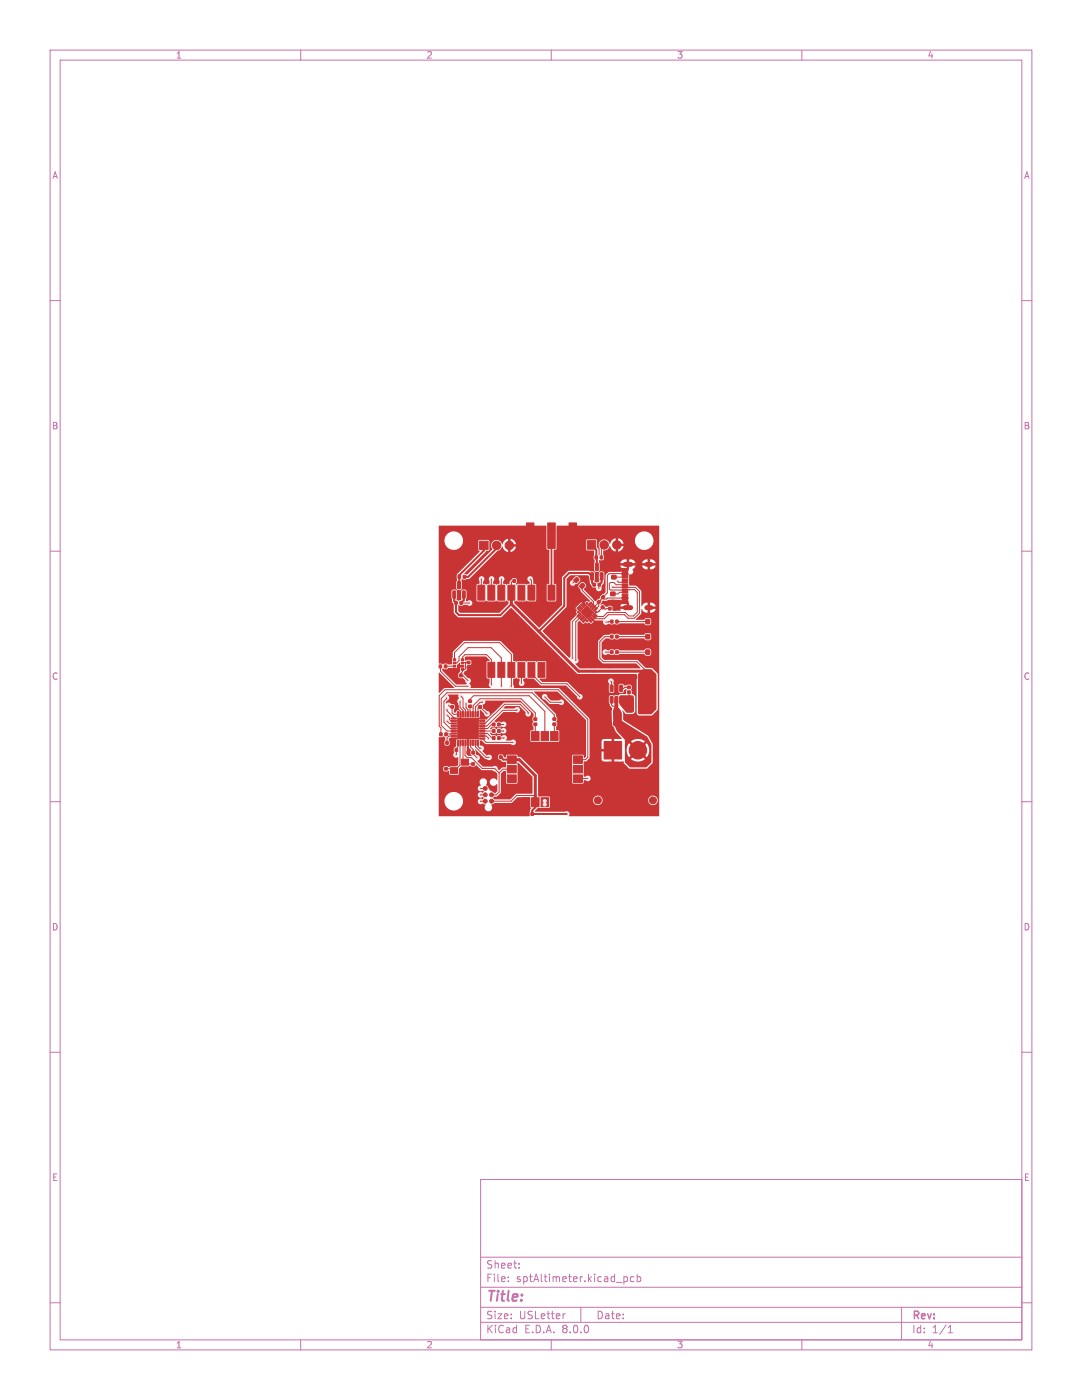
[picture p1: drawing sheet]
<svg xmlns="http://www.w3.org/2000/svg" width="216mm" height="279mm" viewBox="0 0 216 279" stroke-linecap="round" stroke-linejoin="round" font-family="sans-serif">
<defs><g id="words">
<text font-size="2.8" fill="#c872ab" x="96.9" y="260.3">Title:</text>
<g font-size="2.1" fill="#c872ab">
<text x="96.9" y="256.1">File:</text>
<text x="96.9" y="253.4">Sheet:</text>
<text x="103" y="256.1">sptAltimeter.kicad_pcb</text>
<text x="96.9" y="263.5">Size:</text>
<text x="103.5" y="263.5">USLetter</text>
<text x="118.9" y="263.5">Date:</text>
<text x="181.9" y="263.7">Rev:</text>
<text x="96.9" y="266.3">KiCad</text>
<text x="104.6" y="266.3">E.D.A.</text>
<text x="112.2" y="266.3">8.0.0</text>
<text x="181.9" y="266.3">Id:</text>
<text x="186" y="266.3">1/1</text>
</g>
<g font-size="1.8" fill="#c872ab">
<text x="35" y="11.9">1</text>
<text x="85" y="11.9">2</text>
<text x="135" y="11.9">3</text>
<text x="185" y="11.9">4</text>
<text x="10.3" y="35.9">A</text>
<text x="204.2" y="35.9">A</text>
<text x="10.3" y="85.9">B</text>
<text x="204.2" y="85.9">B</text>
<text x="10.3" y="135.9">C</text>
<text x="204.2" y="135.9">C</text>
<text x="10.3" y="185.9">D</text>
<text x="204.2" y="185.9">D</text>
<text x="10.3" y="235.9">E</text>
<text x="204.2" y="235.9">E</text>
<text x="35" y="269.3">1</text>
<text x="85" y="269.3">2</text>
<text x="135" y="269.3">3</text>
<text x="185" y="269.3">4</text>
</g>
</g></defs>
<g fill="none" stroke="#c872ab" stroke-width=".2">
<path d="M10 10h195.9v259.4h-195.9zM12 12h191.9v255.4h-191.9zM60 10v2M110 10v2M160 10v2M10 60h2M203.9 60h2M10 110h2M203.9 110h2M10 160h2M203.9 160h2M10 210h2"/>
<path d="M203.9 210h2M95.9 235.4h108v32h-108zM10 260h2M95.9 256.9h108M95.9 250.9h108M101.4 255.6v.2M101.4 254.9v.1M103.6 252.9v.2M103.6 252.2v.1M124.6 254.8h.3l.3 .3-.1 .5-.5 .2M126.5 254.9l-.4-.1-.3 .3 .1 .6h.6M127.1 254.9l.5-.1 .3 .3-.2 .6h-.6"/>
<path d="M127.1 254.3v1.5M203.9 260h2M60 267.4v2M95.9 263.9h108M95.9 260.9h108M110 267.4v2M112.8 262.2l-.3 .1M115.9 260.9v3M160 267.4v2M179.9 260.9v6.5M189.2 266h.9M189.2 264.9l.4-.4v1.5"/>
</g>
<g fill="#c83434" stroke="#c83434" stroke-width=".2">
<path d="M95.3 132.2h1.4v3h-1.4z"/>
<path d="M97.3 132.2h1.4v3h-1.4z"/>
<path d="M99.3 132.2h1.4v3h-1.4z"/>
<path d="M101.3 132.2h1.4v3h-1.4z"/>
<path d="M103.3 132.2h1.4v3h-1.4z"/>
<path d="M105.3 132.2h1.4v3h-1.4z"/>
<path d="M107.3 132.2h1.4v3h-1.4z"/>
<path d="M109.3 132.2h1.4v3h-1.4z"/>
<path d="M109.3 116.8h1.4v3h-1.4z"/>
<path d="M107.3 116.8h1.4v3h-1.4z"/>
<path d="M105.3 116.8h1.4v3h-1.4z"/>
<path d="M103.3 116.8h1.4v3h-1.4z"/>
<path d="M101.3 116.8h1.4v3h-1.4z"/>
<path d="M99.3 116.8h1.4v3h-1.4z"/>
<path d="M97.3 116.8h1.4v3h-1.4z"/>
<path d="M95.3 116.8h1.4v3h-1.4z"/>
<path d="M91.8 120h.4v.6h-.4z"/>
<path d="M90.8 120h.4v.6h-.4z"/>
<path d="M94.1 152.2h.6v.5h-.6z"/>
<path d="M94.1 153.2h.6v.5h-.6z"/>
<path d="M122.4 121.2h.5v.5h-.5z"/>
<path d="M121.5 121.2h.4v.5h-.4z"/>
<path d="M91.7 134.5h.5v.6h-.5z"/>
<path d="M90.8 134.5h.4v.6h-.4z"/>
<path d="M90.8 149.4h.5v.6h-.5z"/>
<path d="M89.9 149.4h.4v.6h-.4z"/>
<path d="M104.2 159.2h1.5v1.8h-1.5z"/>
<path d="M106.1 159.2h1.5v1.8h-1.5z"/>
<path d="M108 159.2h1.5v1.8h-1.5z"/>
<path d="M109.9 159.2h1.5v1.8h-1.5z"/>
<path d="M111.8 159.2h1.5v1.8h-1.5z"/>
<path d="M114.4 156.6h1.8v1.5h-1.8z"/>
<path d="M114.4 154.7h1.8v1.5h-1.8z"/>
<path d="M114.4 152.8h1.8v1.5h-1.8z"/>
<path d="M114.4 150.9h1.8v1.5h-1.8z"/>
<path d="M114.4 149h1.8v1.5h-1.8z"/>
<path d="M111.8 146h1.5v1.8h-1.5z"/>
<path d="M109.9 146h1.5v1.8h-1.5z"/>
<path d="M108 146h1.5v1.8h-1.5z"/>
<path d="M106.1 146h1.5v1.8h-1.5z"/>
<path d="M104.2 146h1.5v1.8h-1.5z"/>
<path d="M101.2 149h1.8v1.5h-1.8z"/>
<path d="M101.2 150.9h1.8v1.5h-1.8z"/>
<path d="M101.2 152.8h1.8v1.5h-1.8z"/>
<path d="M101.2 154.7h1.8v1.5h-1.8z"/>
<path d="M101.2 156.6h1.8v1.5h-1.8z"/>
<path d="M106 162.2h.4v.5h-.4z"/>
<path d="M105 162.2h.5v.5h-.5z"/>
<path d="M122.9 123.8h.4v.5h-.4z"/>
<path d="M121.9 123.8h.4v.5h-.4z"/>
<path d="M130.5 129.7h.7v.9h-.7z"/>
<path d="M128.9 129.7h.7v.9h-.7z"/>
<path d="M118.7 119.1h.2l.2 .3-.3 .4-.4-.3z"/>
<path d="M119.2 120.1l.3-.3 .3 .3-.4 .4-.2-.2z"/>
<path d="M89.9 153.2h1.4v1.2h-1.4z"/>
<path d="M92.1 153.2h1.4v1.2h-1.4z"/>
<path d="M92.1 151.5h1.4v1.2h-1.4z"/>
<path d="M89.9 151.5h1.4v1.2h-1.4z"/>
<path d="M93.2 132h.6v.5h-.6z"/>
<path d="M93.2 132.9h.6v.5h-.6z"/>
<path d="M90 140.8h.4v.5h-.4z"/>
<path d="M90.9 140.8h.5v.5h-.5z"/>
<path d="M125.2 137.9h.6v.5h-.6z"/>
<path d="M125.2 136.9h.6v.5h-.6z"/>
<path d="M117.9 114.3l.5 .1-.1 1.4-.4-.1z"/>
<path d="M119.8 114.3l.5 .1-.1 1.4-.4-.1z"/>
<path d="M118.8 112.5h.6l-.1 1.4-.5-.1z"/>
<path d="M120.5 148h3.5v3.5h-3.5z"/>
<path d="M90.4 118h.5l-.1 1.4-.4-.1z"/>
<path d="M92.3 118h.5l-.1 1.4-.4-.1z"/>
<path d="M91.3 116.1h.6l-.1 1.4-.5-.1z"/>
<path d="M125.2 139.4l1-.1 .2 .2v2.2l-.1 .3h-.9l-.2-.2z"/>
<path d="M128 139.4l1-.1 .2 .2v2.2l-.1 .3h-.9l-.2-.2z"/>
<path d="M102.4 115.7h.4v.5h-.4z"/>
<path d="M103.3 115.7h.5v.5h-.5z"/>
<path d="M122.9 129.9h.4v.5h-.4z"/>
<path d="M121.9 129.9h.4v.5h-.4z"/>
<path d="M121.9 118.2h.8v.7h-.8z"/>
<path d="M121.9 119.8h.8v.7h-.8z"/>
<path d="M91.4 114.8h.5v.6h-.5z"/>
<path d="M92.4 114.8h.5v.6h-.5z"/>
<path d="M98.3 147h.5v.6h-.5z"/>
<path d="M99.3 147h.5v.6h-.5z"/>
<path d="M87.7 132.7h.4v.6h-.4z"/>
<path d="M88.7 132.7h.4v.6h-.4z"/>
<path d="M120.6 120.4l.4-.2 .3 .4-.4 .3-.3-.4z"/>
<path d="M120.1 120.9l.2-.1 .3 .4-.3 .3-.4-.3z"/>
<path d="M124.2 119.9h1l.1 .5h-1.1z"/>
<path d="M124.2 119.1h1l.1 .5h-1.1z"/>
<path d="M124.2 118.1h1l.1 .2-1.1 .1z"/>
<path d="M124.2 117.1h1l.1 .2-1.1 .1z"/>
<path d="M124.2 116.6h1l.1 .2-1.1 .1z"/>
<path d="M124.2 115.6h1l.1 .2-1.1 .1z"/>
<path d="M124.2 114.3h1l.1 .5h-1.1z"/>
<path d="M124.2 113.5h1l.1 .5h-1.1z"/>
<path d="M124.2 115.1h1l.1 .2-1.1 .1z"/>
<path d="M124.2 116.1h1l.1 .2-1.1 .1z"/>
<path d="M124.2 117.6h1l.1 .2-1.1 .1z"/>
<path d="M124.2 118.6h1l.1 .2-1.1 .1z"/>
<path d="M88 148h.4v.5h-.4z"/>
<path d="M89 148h.4v.5h-.4z"/>
<path d="M98.3 144.3h.5v.6h-.5z"/>
<path d="M99.3 144.3h.5v.6h-.5z"/>
<path d="M117.2 107.9h1.7v1.7h-1.7z"/>
<path d="M98.3 145.6h.5v.6h-.5z"/>
<path d="M99.3 145.6h.5v.6h-.5z"/>
<path d="M93.5 140.7h.6v.5h-.6z"/>
<path d="M93.5 139.7h.6v.5h-.6z"/>
<path d="M90.4 133.4h.5v.4h-.5z"/>
<path d="M90.4 132.8h.5v.3h-.5z"/>
<path d="M90.4 132.1h.5v.4h-.5z"/>
<path d="M90.4 131.5h.5v.3h-.5z"/>
<path d="M92 131.5h.5v.3h-.5z"/>
<path d="M92 132.1h.5v.4h-.5z"/>
<path d="M92 132.8h.5v.3h-.5z"/>
<path d="M92 133.4h.5v.4h-.5z"/>
<path d="M116.9 123.9l.3-.2 .2 .2-.2 .3z"/>
<path d="M117.3 123.6l.2-.2 .6 .6-.2 .2z"/>
<path d="M117.7 123.2l.2-.2 .6 .7-.2 .2z"/>
<path d="M118 122.9l.2-.2 .7 .6-.3 .2z"/>
<path d="M118.4 122.5l.2-.2 .6 .7-.2 .2z"/>
<path d="M118.7 122.2l.2-.2 .2 .2-.2 .2z"/>
<path d="M119 121.2l.2 .2-.6 .6-.2-.2z"/>
<path d="M118.6 120.8l.3 .2-.7 .7-.2-.2z"/>
<path d="M117.7 121.1l.6-.6 .2 .2-.6 .6z"/>
<path d="M117.3 120.8l.6-.7 .2 .2-.6 .7z"/>
<path d="M117.2 120.2l.2 .2-.2 .2-.3-.2z"/>
<path d="M116.4 120.1l.6 .7-.2 .2-.6-.7z"/>
<path d="M115.8 120.7l.2-.2 .7 .6-.3 .2z"/>
<path d="M115.5 121l.2-.2 .6 .7-.2 .2z"/>
<path d="M115.1 121.4l.2-.2 .7 .6-.3 .2z"/>
<path d="M115.2 122.2l.2-.2 .2 .2-.2 .2z"/>
<path d="M115.7 122.3l.3 .2-.7 .7-.2-.2z"/>
<path d="M116.1 122.7l.2 .2-.6 .6-.2-.2z"/>
<path d="M116.4 123l.3 .2-.7 .7-.2-.2z"/>
<path d="M116.8 123.4l.2 .2-.6 .6-.2-.2z"/>
<path d="M117.2 120.9l1.2 1.3-1.2 1.3-1.3-1.3z"/>
<path d="M122.5 143.9h.7v.9h-.7z"/>
<path d="M120.9 143.9h.8v.9h-.8z"/>
<path d="M87.8 146.3h.4v.5h-.4z"/>
<path d="M88.8 146.3h.4v.5h-.4z"/>
<path d="M130.5 126.6h.7v.9h-.7z"/>
<path d="M128.9 126.6h.7v.9h-.7z"/>
<path d="M115.7 116.8l.5-.4 .5 .5-.6 .6-.4-.4z"/>
<path d="M114.5 115.7l.6-.5 .4 .5-.5 .6-.5-.3z"/>
<path d="M122.1 114.8h.8v.7h-.8z"/>
<path d="M122.1 113.2h.8v.7h-.8z"/>
<path d="M130.5 123.6h.7v.9h-.7z"/>
<path d="M128.9 123.6h.7v.9h-.7z"/>
<path d="M118.8 111h.4v.5h-.4z"/>
<path d="M119.8 111h.4v.5h-.4z"/>
<path d="M99.6 150.8h.6v.5h-.6z"/>
<path d="M99.6 149.9h.6v.5h-.6z"/>
<path d="M95.7 108h1.7v1.7h-1.7z"/>
<path d="M94.2 149.9h.4v.6h-.4z"/>
<path d="M93.2 149.9h.5v.6h-.5z"/>
<path d="M122.9 126.8h.4v.5h-.4z"/>
<path d="M121.9 126.8h.4v.5h-.4z"/>
<path d="M95.6 140.8h.4v.6h-.4z"/>
<path d="M96.5 140.8h.5v.6h-.5z"/>
<path d="M88.7 153.2h.6v.5h-.6z"/>
<path d="M88.7 152.2h.6v.5h-.6z"/>
<path d="M106.5 143.3h.6v.4h-.6z"/>
<path d="M106.5 144.3h.6v.5h-.6z"/>
<path d="M122.5 141.9h.7v.9h-.7z"/>
<path d="M120.9 141.9h.8v.9h-.8z"/>
<path d="M109.3 104.4h1.5v5h-1.5z"/>
<path d="M105 104.4h1.5v5h-1.5z"/>
<path d="M113.5 104.4h1.5v5h-1.5z"/>
<path d="M119.3 116.4h.5v.6h-.5z"/>
<path d="M118.3 116.4h.5v.6h-.5z"/>
<path d="M91.3 147.7l.2 .1v1l-.2-.1z"/>
<path d="M91.8 147.7l.2 .1v1l-.2-.1z"/>
<path d="M92.3 147.7l.2 .1v1l-.2-.1z"/>
<path d="M92.8 147.7l.2 .1v1l-.2-.1z"/>
<path d="M93.3 147.7l.2 .1v1l-.2-.1z"/>
<path d="M93.8 147.7l.2 .1v1l-.2-.1z"/>
<path d="M94.3 147.7l.2 .1v1l-.2-.1z"/>
<path d="M94.8 147.7l.2 .1v1l-.2-.1z"/>
<path d="M95.3 147.7l.2 .1v1l-.2-.1z"/>
<path d="M95.7 147.3h1l.1 .2h-1z"/>
<path d="M95.7 146.8h1l.1 .2h-1z"/>
<path d="M95.7 146.3h1l.1 .2h-1z"/>
<path d="M95.7 145.8h1l.1 .2h-1z"/>
<path d="M95.7 145.3h1l.1 .2h-1z"/>
<path d="M95.7 144.8h1l.1 .2h-1z"/>
<path d="M95.7 144.3h1l.1 .2h-1z"/>
<path d="M95.7 143.8h1l.1 .2h-1z"/>
<path d="M95.7 143.3h1l.1 .2h-1z"/>
<path d="M95.3 142l.2 .1v1l-.2-.1z"/>
<path d="M94.8 142l.2 .1v1l-.2-.1z"/>
<path d="M94.3 142l.2 .1v1l-.2-.1z"/>
<path d="M93.8 142l.2 .1v1l-.2-.1z"/>
<path d="M93.3 142l.2 .1v1l-.2-.1z"/>
<path d="M92.8 142l.2 .1v1l-.2-.1z"/>
<path d="M92.3 142l.2 .1v1l-.2-.1z"/>
<path d="M91.8 142l.2 .1v1l-.2-.1z"/>
<path d="M91.3 142l.2 .1v1l-.2-.1z"/>
<path d="M90 143.3h1l.1 .2h-1z"/>
<path d="M90 143.8h1l.1 .2h-1z"/>
<path d="M90 144.3h1l.1 .2h-1z"/>
<path d="M90 144.8h1l.1 .2h-1z"/>
<path d="M90 145.3h1l.1 .2h-1z"/>
<path d="M90 145.8h1l.1 .2h-1z"/>
<path d="M90 146.3h1l.1 .2h-1z"/>
<path d="M90 146.8h1l.1 .2h-1z"/>
<path d="M90 147.3h1l.1 .2h-1z"/>
<path d="M91.3 143.3h4.1v4.1h-4.1z"/>
<path d="M123.7 136.8h.5l-.1 1.2-.4-.1z"/>
<path d="M122.7 136.8h.6l-.1 1.2-.5-.1z"/>
<path d="M121.8 136.8h.5l-.1 1.2-.4-.1z"/>
<path d="M121.8 139l.5 .1-.1 1.2-.4-.1z"/>
<path d="M122.7 139l.6 .1-.1 1.2-.5-.1z"/>
<path d="M123.7 139l.5 .1-.1 1.2-.4-.1z"/>
<path d="M110.3 144.3h.6v.5h-.6z"/>
<path d="M110.3 143.3h.6v.4h-.6z"/>
<path d="M119.6 118.2h.2l.2 .3-.4 .4-.3-.4z"/>
<path d="M120 119.1l.4-.3 .3 .4-.4 .4-.3-.3z"/>
<path d="M127.5 134.9h.5v.5h-.5z"/>
<path d="M126.6 134.9h.4v.5h-.4z"/>
<circle cx="130.3" cy="159.7" r=".7"/>
<circle cx="119.3" cy="159.7" r=".7"/>
<circle cx="127.3" cy="149.7" r="1.75"/>
<circle cx="120.6" cy="108.8" r=".85"/>
<circle cx="123.1" cy="108.8" r=".85"/>
<circle cx="99.1" cy="108.9" r=".85"/>
<circle cx="101.6" cy="108.9" r=".85"/>
<circle cx="98.1" cy="159.9" r=".39"/>
<circle cx="96.8" cy="159.9" r=".39"/>
<circle cx="98.1" cy="158.6" r=".39"/>
<circle cx="96.8" cy="158.6" r=".39"/>
<circle cx="98.1" cy="157.4" r=".39"/>
<circle cx="96.8" cy="157.4" r=".39"/>
</g>
<path d="M124.7 112.6h1.1M129.1 112.6h.8M124.7 121.3h1.1M129.1 121.3h.8" fill="none" stroke="#c83434" stroke-width="1"/>
<g fill="#ececec" stroke="#ececec" stroke-width=".2">
<circle cx="112.7" cy="122.8" r=".3"/>
<circle cx="109.1" cy="121.6" r=".3"/>
<circle cx="88.7" cy="154.6" r=".3"/>
<circle cx="124.3" cy="158.5" r=".3"/>
<circle cx="118" cy="110.2" r=".3"/>
<circle cx="120.5" cy="136.9" r=".3"/>
<circle cx="91.2" cy="157.2" r=".3"/>
<circle cx="90.1" cy="157.1" r=".3"/>
<circle cx="120.5" cy="139.4" r=".3"/>
<circle cx="125.5" cy="125.4" r=".3"/>
<circle cx="121.8" cy="111.6" r=".3"/>
<circle cx="116.5" cy="111.3" r=".3"/>
<circle cx="110.9" cy="112.6" r=".3"/>
<circle cx="107.8" cy="154.8" r=".3"/>
<circle cx="130.6" cy="125.5" r=".3"/>
<circle cx="101.4" cy="122.9" r=".3"/>
<circle cx="123" cy="158.5" r=".3"/>
<circle cx="107.6" cy="124.1" r=".3"/>
<circle cx="125.6" cy="158.4" r=".3"/>
<circle cx="118" cy="157.1" r=".3"/>
<circle cx="123" cy="154.6" r=".3"/>
<circle cx="130.6" cy="110.1" r=".3"/>
<circle cx="103.8" cy="110.1" r=".3"/>
<circle cx="91.2" cy="125.4" r=".3"/>
<circle cx="120.6" cy="154.7" r=".3"/>
<circle cx="112.9" cy="112.8" r=".3"/>
<circle cx="119.2" cy="160.9" r=".3"/>
<circle cx="123.1" cy="157.3" r=".3"/>
<circle cx="118" cy="132.9" r=".3"/>
<circle cx="129.4" cy="117.8" r=".3"/>
<circle cx="89.9" cy="162.2" r=".3"/>
<circle cx="123.1" cy="133" r=".3"/>
<circle cx="92.5" cy="110.2" r=".3"/>
<circle cx="88.6" cy="106.4" r=".3"/>
<circle cx="123.1" cy="147" r=".3"/>
<circle cx="88.6" cy="115.2" r=".3"/>
<circle cx="125.5" cy="127.8" r=".3"/>
<circle cx="95.2" cy="120.4" r=".3"/>
<circle cx="92.6" cy="162.3" r=".3"/>
<circle cx="88.6" cy="157.1" r=".3"/>
<circle cx="116.6" cy="115.3" r=".3"/>
<circle cx="130.5" cy="158.6" r=".3"/>
<circle cx="128.1" cy="162.3" r=".3"/>
<circle cx="130.5" cy="131.8" r=".3"/>
<circle cx="125.5" cy="154.6" r=".3"/>
<circle cx="123.1" cy="129.2" r=".3"/>
<circle cx="114.1" cy="147.1" r=".3"/>
<circle cx="124.2" cy="125.4" r=".3"/>
<circle cx="105.1" cy="110.2" r=".3"/>
<circle cx="124.3" cy="110.2" r=".3"/>
<circle cx="120.4" cy="132.9" r=".3"/>
<circle cx="121.6" cy="110.1" r=".3"/>
<circle cx="116.8" cy="129.2" r=".3"/>
<circle cx="110.4" cy="130.6" r=".3"/>
<circle cx="130.5" cy="106.3" r=".3"/>
<circle cx="124.2" cy="159.8" r=".3"/>
<circle cx="111.7" cy="150.7" r=".3"/>
<circle cx="108.9" cy="122.9" r=".3"/>
<circle cx="125.5" cy="106.4" r=".3"/>
<circle cx="117.8" cy="135.6" r=".3"/>
<circle cx="117.8" cy="140.6" r=".3"/>
<circle cx="129.2" cy="115.2" r=".3"/>
<circle cx="101.3" cy="125.4" r=".3"/>
<circle cx="112.8" cy="149.7" r=".3"/>
<circle cx="111.7" cy="152.1" r=".3"/>
<circle cx="124.1" cy="127.9" r=".3"/>
<circle cx="130.6" cy="115.1" r=".3"/>
<circle cx="91.3" cy="126.8" r=".3"/>
<circle cx="94.9" cy="154.5" r=".3"/>
<circle cx="102.8" cy="161.1" r=".3"/>
<circle cx="116.7" cy="110.1" r=".3"/>
<circle cx="121.7" cy="125.5" r=".3"/>
<circle cx="126.9" cy="155.9" r=".3"/>
<circle cx="126.8" cy="162.4" r=".3"/>
<circle cx="88.8" cy="111.6" r=".3"/>
<circle cx="130.7" cy="116.6" r=".3"/>
<circle cx="95" cy="125.3" r=".3"/>
<circle cx="110.9" cy="110.5" r=".3"/>
<circle cx="118" cy="131.9" r=".3"/>
<circle cx="114.1" cy="121.6" r=".3"/>
<circle cx="121.7" cy="153.4" r=".3"/>
<circle cx="105.3" cy="121.5" r=".3"/>
<circle cx="118" cy="130.5" r=".3"/>
<circle cx="120.4" cy="155.9" r=".3"/>
<circle cx="120.6" cy="161" r=".3"/>
<circle cx="118" cy="152" r=".3"/>
<circle cx="129.4" cy="145.7" r=".3"/>
<circle cx="114.1" cy="134.2" r=".3"/>
<circle cx="103.9" cy="109" r=".3"/>
<circle cx="122.9" cy="152" r=".3"/>
<circle cx="90" cy="110.3" r=".3"/>
<circle cx="129.2" cy="116.6" r=".3"/>
<circle cx="129.5" cy="111.5" r=".3"/>
<circle cx="109.1" cy="149.5" r=".3"/>
<circle cx="88.7" cy="124.2" r=".3"/>
<circle cx="110.2" cy="121.6" r=".3"/>
<circle cx="128" cy="154.6" r=".3"/>
<circle cx="111.4" cy="105.6" r=".3"/>
<circle cx="93.7" cy="134.2" r=".3"/>
<circle cx="121.8" cy="157.2" r=".3"/>
<circle cx="124.3" cy="133" r=".3"/>
<circle cx="111.6" cy="158.6" r=".3"/>
<circle cx="130.7" cy="111.5" r=".3"/>
<circle cx="88.7" cy="120.2" r=".3"/>
<circle cx="100.2" cy="162.2" r=".3"/>
<circle cx="106.5" cy="111.4" r=".3"/>
<circle cx="107.8" cy="121.6" r=".3"/>
<circle cx="120.5" cy="135.5" r=".3"/>
<circle cx="88.6" cy="121.5" r=".3"/>
<circle cx="121.8" cy="145.7" r=".3"/>
<circle cx="129.4" cy="119.1" r=".3"/>
<circle cx="110.1" cy="120.5" r=".3"/>
<circle cx="105.3" cy="120.2" r=".3"/>
<circle cx="114" cy="148.3" r=".3"/>
<circle cx="88.7" cy="119.2" r=".3"/>
<circle cx="129.4" cy="160.9" r=".3"/>
<circle cx="93.8" cy="159.8" r=".3"/>
<circle cx="111.5" cy="119" r=".3"/>
<circle cx="91.2" cy="135.9" r=".3"/>
<circle cx="116.7" cy="135.6" r=".3"/>
<circle cx="120.5" cy="125.4" r=".3"/>
<circle cx="101.4" cy="162.2" r=".3"/>
<circle cx="121.6" cy="133.1" r=".3"/>
<circle cx="121.6" cy="128.1" r=".3"/>
<circle cx="112.8" cy="153.3" r=".3"/>
<circle cx="112.7" cy="126.8" r=".3"/>
<circle cx="103.9" cy="124.2" r=".3"/>
<circle cx="125.6" cy="155.9" r=".3"/>
<circle cx="103.9" cy="162.4" r=".3"/>
<circle cx="130.7" cy="119" r=".3"/>
<circle cx="126.9" cy="154.8" r=".3"/>
<circle cx="88.7" cy="122.9" r=".3"/>
<circle cx="88.7" cy="117.7" r=".3"/>
<circle cx="93.7" cy="125.5" r=".3"/>
<circle cx="116.6" cy="130.6" r=".3"/>
<circle cx="119.2" cy="157.2" r=".3"/>
<circle cx="115.3" cy="147" r=".3"/>
<circle cx="125.5" cy="133" r=".3"/>
<circle cx="96.2" cy="162.2" r=".3"/>
<circle cx="129.3" cy="125.6" r=".3"/>
<circle cx="129.5" cy="162.2" r=".3"/>
<circle cx="90.8" cy="139.1" r=".3"/>
<circle cx="91.2" cy="162.3" r=".3"/>
<circle cx="112.9" cy="152.2" r=".3"/>
<circle cx="114.2" cy="112.7" r=".3"/>
<circle cx="120.5" cy="138.2" r=".3"/>
<circle cx="101.4" cy="124" r=".3"/>
<circle cx="92.5" cy="106.5" r=".3"/>
<circle cx="116.7" cy="128" r=".3"/>
<circle cx="92.5" cy="158.6" r=".3"/>
<circle cx="98.8" cy="125.4" r=".3"/>
<circle cx="115.5" cy="112.7" r=".3"/>
<circle cx="120.5" cy="147" r=".3"/>
<circle cx="120.5" cy="145.8" r=".3"/>
<circle cx="130.5" cy="162.3" r=".3"/>
<circle cx="88.8" cy="125.3" r=".3"/>
<circle cx="121.7" cy="152" r=".3"/>
<circle cx="106.5" cy="136.9" r=".3"/>
<circle cx="125.5" cy="143.2" r=".3"/>
<circle cx="123.1" cy="153.3" r=".3"/>
<circle cx="122.9" cy="127.9" r=".3"/>
<circle cx="116.7" cy="126.7" r=".3"/>
<circle cx="124.3" cy="154.8" r=".3"/>
<circle cx="98.9" cy="121.7" r=".3"/>
<circle cx="111.4" cy="108.8" r=".3"/>
<circle cx="111.6" cy="126.6" r=".3"/>
<circle cx="101.4" cy="160.9" r=".3"/>
<circle cx="120.3" cy="157.2" r=".3"/>
<circle cx="130.5" cy="161" r=".3"/>
<circle cx="99" cy="120.4" r=".3"/>
<circle cx="124.2" cy="156" r=".3"/>
<circle cx="99" cy="161" r=".3"/>
<circle cx="114.1" cy="119.1" r=".3"/>
<circle cx="115.5" cy="144.5" r=".3"/>
<circle cx="117.9" cy="125.5" r=".3"/>
<circle cx="117.8" cy="127.8" r=".3"/>
<circle cx="105.1" cy="125.3" r=".3"/>
<circle cx="102.8" cy="162.3" r=".3"/>
<circle cx="100" cy="161.1" r=".3"/>
<circle cx="117.8" cy="153.5" r=".3"/>
<circle cx="105.2" cy="157.3" r=".3"/>
<circle cx="119.3" cy="115.2" r=".3"/>
<circle cx="97.6" cy="162.2" r=".3"/>
<circle cx="117.8" cy="112.7" r=".3"/>
<circle cx="119.1" cy="158.5" r=".3"/>
<circle cx="123" cy="125.4" r=".3"/>
<circle cx="124.4" cy="157.3" r=".3"/>
<circle cx="112.9" cy="124.2" r=".3"/>
<circle cx="88.7" cy="110.1" r=".3"/>
<circle cx="93.7" cy="162.1" r=".3"/>
<circle cx="121.7" cy="161.1" r=".3"/>
<circle cx="124.4" cy="129.3" r=".3"/>
<circle cx="103.8" cy="154.5" r=".3"/>
<circle cx="123" cy="159.7" r=".3"/>
<circle cx="88.7" cy="116.7" r=".3"/>
<circle cx="102.8" cy="143.1" r=".3"/>
<circle cx="125.5" cy="111.5" r=".3"/>
<circle cx="103.9" cy="155.9" r=".3"/>
<circle cx="95" cy="106.3" r=".3"/>
<circle cx="112.9" cy="110.2" r=".3"/>
<circle cx="114" cy="120.3" r=".3"/>
<circle cx="109.2" cy="114.9" r=".3"/>
<circle cx="107.7" cy="111.4" r=".3"/>
<circle cx="93.9" cy="161" r=".3"/>
<circle cx="116.7" cy="125.5" r=".3"/>
<circle cx="116.7" cy="112.6" r=".3"/>
<circle cx="103.8" cy="120.3" r=".3"/>
<circle cx="114" cy="145.6" r=".3"/>
<circle cx="106.4" cy="120.4" r=".3"/>
<circle cx="88.8" cy="126.8" r=".3"/>
<circle cx="115.3" cy="111.5" r=".3"/>
<circle cx="111.7" cy="125.4" r=".3"/>
<circle cx="93.7" cy="110.1" r=".3"/>
<circle cx="115.4" cy="148.2" r=".3"/>
<circle cx="112.9" cy="125.5" r=".3"/>
<circle cx="91.4" cy="110.2" r=".3"/>
<circle cx="111.4" cy="149.4" r=".3"/>
<circle cx="101.4" cy="113.9" r=".3"/>
<circle cx="98.9" cy="162.3" r=".3"/>
<circle cx="129.2" cy="131.7" r=".3"/>
<circle cx="106.5" cy="122.8" r=".3"/>
<circle cx="115.5" cy="110.1" r=".3"/>
<circle cx="120.4" cy="153.4" r=".3"/>
<circle cx="109.2" cy="112.6" r=".3"/>
<circle cx="105.2" cy="155.9" r=".3"/>
<circle cx="118" cy="129.2" r=".3"/>
<circle cx="111.6" cy="116.6" r=".3"/>
<circle cx="119.1" cy="155.8" r=".3"/>
<circle cx="95" cy="162.3" r=".3"/>
<circle cx="123" cy="155.8" r=".3"/>
<circle cx="118" cy="159.7" r=".3"/>
<circle cx="129.3" cy="143.1" r=".3"/>
<circle cx="117.9" cy="141.9" r=".3"/>
<circle cx="128.1" cy="160.9" r=".3"/>
<circle cx="104" cy="157.3" r=".3"/>
<circle cx="116.5" cy="133.1" r=".3"/>
<circle cx="121.8" cy="146.9" r=".3"/>
<circle cx="115.4" cy="145.7" r=".3"/>
<circle cx="120.5" cy="140.8" r=".3"/>
<circle cx="93.8" cy="108.9" r=".3"/>
<circle cx="117.8" cy="158.4" r=".3"/>
<circle cx="117.8" cy="111.3" r=".3"/>
<circle cx="129.2" cy="144.6" r=".3"/>
<circle cx="88.7" cy="127.9" r=".3"/>
<circle cx="96.4" cy="106.4" r=".3"/>
<circle cx="93.7" cy="121.5" r=".3"/>
<circle cx="121.7" cy="159.7" r=".3"/>
<circle cx="93.7" cy="126.8" r=".3"/>
<circle cx="116.7" cy="131.6" r=".3"/>
<circle cx="103.8" cy="143.1" r=".3"/>
<circle cx="126.8" cy="157.2" r=".3"/>
<circle cx="115.4" cy="143.2" r=".3"/>
<circle cx="104.1" cy="125.4" r=".3"/>
<circle cx="112.8" cy="150.7" r=".3"/>
<circle cx="108.7" cy="105.6" r=".3"/>
<circle cx="105.1" cy="126.7" r=".3"/>
<circle cx="106.4" cy="110.3" r=".3"/>
<circle cx="117.8" cy="136.9" r=".3"/>
<circle cx="121.8" cy="154.6" r=".3"/>
<circle cx="108.9" cy="130.5" r=".3"/>
<circle cx="117.8" cy="160.9" r=".3"/>
<circle cx="111.6" cy="128.1" r=".3"/>
<circle cx="110.3" cy="150.9" r=".3"/>
<circle cx="125.5" cy="157.3" r=".3"/>
<circle cx="129.5" cy="110.2" r=".3"/>
<circle cx="93.8" cy="106.4" r=".3"/>
<circle cx="88.6" cy="156" r=".3"/>
<circle cx="106.5" cy="121.6" r=".3"/>
<circle cx="102.6" cy="110.1" r=".3"/>
<circle cx="97.6" cy="106.3" r=".3"/>
<circle cx="122.9" cy="110.1" r=".3"/>
<circle cx="116.6" cy="161" r=".3"/>
<circle cx="112.8" cy="129.1" r=".3"/>
<circle cx="110.2" cy="125.4" r=".3"/>
<circle cx="91.3" cy="111.4" r=".3"/>
<circle cx="123" cy="111.5" r=".3"/>
<circle cx="90" cy="111.4" r=".3"/>
<circle cx="124.2" cy="111.4" r=".3"/>
<circle cx="110.4" cy="149.6" r=".3"/>
<circle cx="100.2" cy="110.1" r=".3"/>
<circle cx="112.9" cy="111.4" r=".3"/>
<circle cx="93.7" cy="107.7" r=".3"/>
<circle cx="88.8" cy="130.6" r=".3"/>
<circle cx="115.4" cy="119.2" r=".3"/>
<circle cx="98.8" cy="106.4" r=".3"/>
<circle cx="88.6" cy="129.3" r=".3"/>
<circle cx="95" cy="109.1" r=".3"/>
<circle cx="107.8" cy="112.6" r=".3"/>
<circle cx="121.7" cy="155.9" r=".3"/>
<circle cx="114" cy="111.6" r=".3"/>
<circle cx="125.6" cy="129.3" r=".3"/>
<circle cx="91.3" cy="124.2" r=".3"/>
<circle cx="88.6" cy="136.9" r=".3"/>
<circle cx="102.6" cy="114" r=".3"/>
<circle cx="88.7" cy="114.1" r=".3"/>
<circle cx="129.3" cy="154.7" r=".3"/>
<circle cx="117.9" cy="126.7" r=".3"/>
<circle cx="88.8" cy="162.3" r=".3"/>
<circle cx="109.2" cy="110.5" r=".3"/>
<circle cx="120.4" cy="152.2" r=".3"/>
<circle cx="88.8" cy="131.7" r=".3"/>
<circle cx="89.9" cy="112.8" r=".3"/>
<circle cx="108.7" cy="108.8" r=".3"/>
<circle cx="114.2" cy="110.2" r=".3"/>
<circle cx="128" cy="156" r=".3"/>
<circle cx="95" cy="107.5" r=".3"/>
<circle cx="107.7" cy="110.1" r=".3"/>
<circle cx="107.7" cy="123" r=".3"/>
<circle cx="90" cy="155.9" r=".3"/>
<circle cx="110.9" cy="114.9" r=".3"/>
<circle cx="130.5" cy="114" r=".3"/>
<circle cx="112.8" cy="135.7" r=".3"/>
<circle cx="114" cy="144.5" r=".3"/>
<circle cx="116.6" cy="136.7" r=".3"/>
<circle cx="129.2" cy="114.1" r=".3"/>
<circle cx="129.2" cy="122.9" r=".3"/>
<circle cx="120.5" cy="158.5" r=".3"/>
<circle cx="121.7" cy="158.5" r=".3"/>
<circle cx="123.1" cy="161.1" r=".3"/>
<circle cx="112.9" cy="108.8" r=".3"/>
<circle cx="112.8" cy="128" r=".3"/>
<circle cx="116.8" cy="159.8" r=".3"/>
<circle cx="130.5" cy="117.7" r=".3"/>
<circle cx="98.9" cy="124.1" r=".3"/>
<circle cx="88.8" cy="112.7" r=".3"/>
<circle cx="112.9" cy="134.4" r=".3"/>
<circle cx="95.1" cy="121.7" r=".3"/>
<circle cx="111.7" cy="124.1" r=".3"/>
<circle cx="107.8" cy="120.5" r=".3"/>
<circle cx="130.6" cy="122.8" r=".3"/>
<circle cx="93.8" cy="124.1" r=".3"/>
<circle cx="111.5" cy="131.9" r=".3"/>
<circle cx="91.3" cy="127.9" r=".3"/>
<circle cx="94.9" cy="124.2" r=".3"/>
<circle cx="111.6" cy="120.3" r=".3"/>
<circle cx="97.2" cy="142.5" r=".3"/>
<circle cx="121.9" cy="136" r=".3"/>
<circle cx="91" cy="150.7" r=".3"/>
<circle cx="89.5" cy="140.8" r=".3"/>
<circle cx="95.2" cy="151.3" r=".3"/>
<circle cx="130.6" cy="136.5" r=".3"/>
<circle cx="93.4" cy="135.9" r=".3"/>
<circle cx="130.6" cy="137.4" r=".3"/>
<circle cx="130.6" cy="135.6" r=".3"/>
<circle cx="128.6" cy="138.4" r=".3"/>
<circle cx="130.6" cy="134.8" r=".3"/>
<circle cx="113.1" cy="162.5" r=".3"/>
<circle cx="91.8" cy="140" r=".3"/>
<circle cx="95.9" cy="160" r=".3"/>
<circle cx="95.9" cy="157.4" r=".3"/>
<circle cx="89.2" cy="143.9" r=".3"/>
<circle cx="89.2" cy="141.6" r=".3"/>
<circle cx="95.9" cy="158.7" r=".3"/>
<circle cx="98.7" cy="153.4" r=".3"/>
<circle cx="115.7" cy="139.1" r=".3"/>
<circle cx="108.7" cy="139.1" r=".3"/>
<circle cx="112" cy="140.2" r=".3"/>
<circle cx="97.6" cy="151.2" r=".3"/>
<circle cx="93.7" cy="120.4" r=".3"/>
<circle cx="119.5" cy="117.5" r=".3"/>
<circle cx="89.1" cy="139.3" r=".3"/>
<circle cx="117.3" cy="155.4" r=".3"/>
<circle cx="120.8" cy="130.2" r=".3"/>
<circle cx="89.2" cy="142.7" r=".3"/>
<circle cx="120.9" cy="124.2" r=".3"/>
<circle cx="100.1" cy="137" r=".3"/>
<circle cx="100.5" cy="144.6" r=".3"/>
<circle cx="98.1" cy="136.7" r=".3"/>
<circle cx="100.5" cy="145.9" r=".3"/>
<circle cx="102" cy="137.1" r=".3"/>
<circle cx="100.6" cy="147.3" r=".3"/>
<circle cx="97.5" cy="147.5" r=".3"/>
<circle cx="93.4" cy="137" r=".3"/>
<circle cx="104.1" cy="136.4" r=".3"/>
<circle cx="96.3" cy="140.1" r=".3"/>
<circle cx="108.7" cy="160.6" r=".3"/>
<circle cx="108.7" cy="159.9" r=".3"/>
<circle cx="119.6" cy="122" r=".3"/>
<circle cx="114.3" cy="116.4" r=".3"/>
<circle cx="105.8" cy="115.6" r=".3"/>
<circle cx="92" cy="139" r=".3"/>
<circle cx="93" cy="140.4" r=".3"/>
<circle cx="96.1" cy="115.6" r=".3"/>
<circle cx="105.4" cy="142.5" r=".3"/>
<circle cx="100.1" cy="115.6" r=".3"/>
<circle cx="103.2" cy="141.7" r=".3"/>
<circle cx="98.1" cy="115.6" r=".3"/>
<circle cx="102.4" cy="148.2" r=".3"/>
<circle cx="114.9" cy="131.9" r=".3"/>
<circle cx="114.2" cy="131.5" r=".3"/>
<circle cx="96" cy="149.3" r=".3"/>
<circle cx="122.2" cy="117.2" r=".3"/>
<circle cx="123.2" cy="116" r=".3"/>
</g>
<g fill="none" stroke="#c83434" stroke-width=".2">
<path d="M96.1 115.6l-.1 2.7M98.1 115.6l-.1 2.7M100.1 115.6l-.1 2.7M102.6 116h-.3l-.3 .2v2.1M105.8 115.6l.2 .2v2.5M115 115.8l-.7 .6M116.2 116.9v.9l2.2 2.3v.4l-.3 .4M119.6 116.7l-.1 .8M120.2 119.4h.1M120.3 119.4l.2 .2h.5l.2-.2h3.5M120.3 119.2v.2M120.6 108.8l-.6 .5v2"/>
<path d="M122.2 117.2h4.6l.8 .8v4.3l-1 1.1h-1.3l-.7-.7h-3.2l-.8 .8h-1.8l-.4-.4M122.5 115.2h2.2M123.2 116l.2 .2h1.3M124.7 114.6l-3.1-.1-.4 .4v3.4l-2.8 3M124.7 118.2h-1.1l-.3 .3h-1M124.7 116.7h-1.8l-.4-.4h-.7l-.2 .2v1.1l.2 .2 4.8-.1 .6 .5v4l-.8 .7h-.9l-.7-.7h-3.6l-.8 .8h-1.4l-.2-.2M87.9 133v.9l3 3.1h2.5M89.1 139.3v.2l-.5 .5v4.1l1.2 1.3h.8M90.7 131.7v-1.4l2-2h7l2.3 2.3v6.5M90.7 132.3h.4l.5-.4v-.8l1.8-1.8h4.6l2 2 .1 5.7M90.7 133h-1.8M91.8 140v1.2l.6 .6v.8"/>
<path d="M92 139l.4 .4v1.8l.5 .5v.9M92 120.3l1.7 .1M92.3 131.7v-.5l.5-.5h4.3l.9 .9 .1 5.1M92.9 132.2v1.3l-.2 .1h-.4v.5l-.3 .3v.4h.3l1.1 1.1M92.9 132.2h.1M93.5 132.2l-1.2 .1M93.8 139.9v-.3l.7-.7h11.1l3.1 3.1v4.9M104 133.7l.1 2.7M106 133.7v.8l2 2h5.1l2.6 2.6M108.7 139.1l1.1 1.1h2.2M115.5 122.7l-1.3 1.4v7.4M115.9 123.1l-1 1v7.8"/>
<path d="M118.8 122.7v.1M119.5 120.1v.9l-.7 .6M120.8 130.2h1.3M121.7 121.5l-1.1 .1-.3-.4-.7 .8-.3 .2h-.4M121.9 136l.1 .1v1.3M122 139.7v1l.3 .3h.5l.2-.2v-1.1M122.1 127.1h-1.4l-1 1v3.3l.7 .7h6.7l1.9 1.9M122.1 124.1l-1.2 .1M123.1 127.1h6.1M123.1 130.2h.1M123.1 124.1h6.1M123.1 130.2h6.2"/>
<path d="M125.5 137.2h-.8l-.2 .2h-.6M125.5 138.1v.7l.3 .3v1.6h-1.7l-.2-.2v-.8M128.6 138.4v2.3M129.2 127.1h.1M129.2 124.1h.1M88 146.6v-1.3l-.4-.4v-6.1l1.2-1.1h22.6l5.9 5.9v7.6l-.5 .4h-1.5M89.2 143.9l.5 .5h.9M89.2 141.6v.3l1.4 1.3v.2M89.2 142.7l.5 .5v.4l.3 .3h.6M89.5 140.8l.3 .3h.4v1.2l.3 .3h.9M90.6 146.9h-1l-.4 .4v1M90.6 146.4l-1.7 .2"/>
<path d="M91.4 148.2v.9l-.3 .3-.1 1.3M91.9 148.2l-.1 4.5-1.1 1.1-.5-.4h-1.2M92.4 148.2v3.5l.8 .8h1.2M92.9 148.2l-.1 2.6 .4 .4h.9l2.1 2.2h2.5l.9 .9M93 140.4v.9l.4 .4v.9M93.8 141l.1 1.6M93.9 148.2v.9l.5 .5v.9l.8 .8M94.4 142.6v-1.8l1.4-1.3h8.2l2.8 2.8v1.2M94.9 148.2v.9l2.1 2.1h.6M95.4 148.2v.8l.3 .3h.3M95.9 157.4h.9M96.2 145.4h1.1"/>
<path d="M96.2 146.9h.8l.5 .6M96.2 146.4h1.1l.9 .9h.3M96.2 145.9h2.3M96.2 147.4l.8 .8h5.4M96.3 140.1l-.5 .1-.9 .9v1.5M96.8 159.9l-.9 .1M96.8 158.6l-.9 .1M97.2 142.5l-1.4-1.4h-.2l-.2 .2v1.3M97.2 142.5h.1M97.3 145.4h.1M98.5 144.6h-.4l-.8 .8M99.6 154.3v3.8l-.6 .5h-.9"/>
<path d="M100.5 145.9h-.9M100.5 144.6h-.9M100.6 147.3h-1M102.1 153.5h-1.8l-.7 .8M103.2 141.7l-2.9 .1-3.1 3.1h-1M105.4 142.5v-.3l-1.6-1.6h-3.1l-3.9 3.8h-.6M106.8 158.8h-3.7l-1.1 1.1h-3.9M106.8 144.5v2.4M110.6 143.5v-.8l-4.4-4.4h-17l-1.2 1.1v5.4l1.2 1.1h1.4M110.6 144.5v2.4M117.3 155.4h-2"/>
</g>
<path d="M102 118.3v2.3l13.4 13.4h14.4M102.1 151.6h1.5l3.2 3.2v5.3" fill="none" stroke="#c83434" stroke-width=".6"/>
<path d="M90.6 118.7v1.3l.4 .3v1.9l.6 .6h8.2l2.2-2.2M91.6 114.7v2.1M92.5 118.7v1.1l-.5 .5M96.6 108.9v1l-5 4.9M99.1 108.9v.6l-5.7 5.6h-.7M118 108.8l1 .9 .1 3.5M118.6 116.7l-.5-.4v-1.3l-.6-.6h-3.9l-1 1v5.5l-5.1 5.1-3.3-3.3M119.1 113.1v.1M120 115v1.2l-.4 .5M99.9 151.1l.5 .5h1.7M106.8 160.1v1l-.6 .6v.7l6.9 .1" fill="none" stroke="#c83434" stroke-width=".4"/>
<path d="M110 106.9v11.4" fill="none" stroke="#c83434" stroke-width=".35"/>
<g fill="#c83434">
<path d="M122.6 139.3l.4-.3 .3 .3 .1 2 .3 .3 .4 .7v1.6l5 3.1 .9 1.5v3.6l-1 1h-3.3l-1-1v-2.4h.3l.2 .9 .3 .5 1-.9 .3 .4-.9 .9a2.24 2.24 0 0 0 2.8 0l-.9-.9 .3-.4 1 .9a2.24 2.24 0 0 0 0-2.8l-1 1-.3-.4 .9-.9a2.24 2.24 0 0 0-2.8 0l.9 .9-.3 .4-1-1-.3 .6-.2 .8h-.3v-2a6 6 0 0 1-2.4-5.7l.3-.8z"/>
<path d="M123.6 138.9l.2-.1h2.4l.3 .2v2.9l-.3 .3h-1.2l-1.4-1.6z"/>
<path d="M127.3 134.5l1-.9h1.6l1.1 1v6.9l-1 1-2.5 .1-.2-.3z"/>
<path d="M120.3 119.9h.7l.4-.2h2.5l.3 .2h.9l.4 .5v.6h-.5v-.7a1.07 1.07 0 0 0-1.2 .7h.8l-.2 .2 .2 .3h-.8v.4h-1.5l-.1-.7-.2-.3h-.6l-.5 .2-.5-.5-.6 .1z"/>
<path d="M87.6 104.9h21.4v4.6l.2 .2 .4 .1v6.7h-.4l-.1 .3v3l.2 .2h1.5l.2-.2v-3l-.2-.3h-.3v-6.8l6.4-.1 .2 .3h1.4v1.6l.1 .3-.1 2 .4 .3h.5l.2-.2v-2.1h.6l.3-.3v-.5l-.1-.3 .1-.8a1.31 1.31 0 0 0 1.2-.9 1.54 1.54 0 0 0 1.1 1.1v-.9h.5v.9l.7-.3 .3-.4 .1-.4h-.9v-.5h.9l-.2-.5h2.5v.3a1.85 1.85 0 0 0 3 1.1 1.85 1.85 0 0 0-.4-3.2 1.85 1.85 0 0 0-2.6 1.8h-2.5l-.4-.4-.5-.2v.9h-.5v-.9l-.6 .3-.5 .8a1.12 1.12 0 0 0-1.6-.8 1.12 1.12 0 0 0-.4 1.7v1.3l-.2 .2-.1-1.2-.3-.5-.1-1.5h-1.9l-.2 .2v1.7h-5.9l.1-4.7 20.4 .1v57.8l-18 .1a.62 .62 0 0 0 0-.8 .62 .62 0 0 0-.8-.1l-6-.1 .6-.6 2.3-.1 .1-1.5h8.6l.1 .2a.96 .96 0 0 0 1 .8 .96 .96 0 0 0 .8-1h9.1l.1 .2a.96 .96 0 0 0 1.5 .6 .96 .96 0 0 0-.2-1.6 .96 .96 0 0 0-1.4 .8h-9.1v-.2a.96 .96 0 0 0-1-.7 .96 .96 0 0 0-.9 .9h-8.6v-.6l-.1-.1-2.2-.1v-4.2l-.1-.2-3.3-3.3-.7-.2-.2-.4h-2l-.2 .6-.3-.1-.4-.5h-.7a.62 .62 0 0 0 .1 1l.7 .4 .6 .1 .1 1-.8 .1-.6 .5-.3-.3a.57 .57 0 0 0-.3-.5 .57 .57 0 0 0-.7 .1h-1.9l-1.2-1.1a.6 .6 0 0 0 .5-.7 .6 .6 0 0 0-.6-.5l-.2-.2-.1-1 2 1.9 .4 .1a.56 .56 0 0 0 .8 0 .56 .56 0 0 0-.1-.8 .56 .56 0 0 0-.8 .1l-.8-.9a.65 .65 0 0 0 .2-.8 .65 .65 0 0 0-.7-.3v-1h.3l.8 .7h5a.57 .57 0 0 0 .9 .1 .57 .57 0 0 0 0-.9 .57 .57 0 0 0-.9 .1h-1a.63 .63 0 0 0 .1-1 .63 .63 0 0 0-1 .1l-.3-.2h-.4l-.2 .2-.3-.2-.6 .1-.5-.5 .3-.1 .4 .3 .4-.1 .2-.1 .4 .2 .5-.1a.35 .35 0 0 1 .6 0 .56 .56 0 0 0 .5-.8 .56 .56 0 0 0-.9-.1l-.7-.2-.3 .2-.7-.2-.4 .2h-.2l.3-.4 .6 .1 .3-.2 .3 .1h.5a.41 .41 0 0 1 .7 0 .57 .57 0 0 0 .4-.8 .57 .57 0 0 0-.9-.1l-.6-.2-.3 .2-.5-.3 1.8-1.8h2.5a.57 .57 0 0 0 .8-.2 .57 .57 0 0 0-.3-.8 .57 .57 0 0 0-.7 .3l-2.3-.1 .5-.4h2.7l1.3 1.3a.57 .57 0 0 0 .3 .7 .57 .57 0 0 0 .7-.2 .57 .57 0 0 0-.2-.8l-1.8-1.7h-3.3l-3.6 3.4-1.3-.1a.39 .39 0 0 0-.2 .6l-.1 2.9a.31 .31 0 0 1 0 .4 .31 .31 0 0 1-.4 0h-1.3l-.2 .3v1.4l.5 .6-.1 .7 .2 .4-.7 .1-.3-.3 .2-2.9-.3-.3h-1.7l-.2 .2-.1 1.3-.5 .5 .1 .7a.63 .63 0 0 0 0 .9 .63 .63 0 0 0 .8 .1v1.5l-.4 .4h-1.2a.29 .29 0 0 1-.5-.1h-.6l-.2 .2-.1 .5 .2 .3 .6 .1 .4-.2 .1 .7 .1 .1 1.5 .1 .2-.2 .1-1.1 .4-.4h1.5l.3-.2 .3 .2h.5l.4-.3 1.1 1h2.1l.6 .3 .4 .4v1.3a.79 .79 0 0 0-1.2-.2 .79 .79 0 0 0 0 1.3 .79 .79 0 0 0 1.2-.3v1.4l-.4 .4-.7-.3v-.6l-.6-.1-.2-.4-.3-.2a.79 .79 0 0 0 0-1.2 .79 .79 0 0 0-1.2 .1 .79 .79 0 0 0 .2 1.2 .59 .59 0 0 0-.6 .7 .59 .59 0 0 0 .9 .3l.3 .2-.3 .2a.6 .6 0 0 0-.8 0 .6 .6 0 0 0 0 .9 .6 .6 0 0 0 .9 0l.2 .2-.3 .2a.58 .58 0 0 0-.8 .1 .58 .58 0 0 0 .1 .8 .58 .58 0 0 0 .8 0l.5 .2a.78 .78 0 0 0 .1 1.1 .78 .78 0 0 0 1.1 0 .78 .78 0 0 0-.1-1.1l.7-.4h3.4l1.2-1.1h2.4l.1 1.9 .2 .3-.3 .4v1.2h-18.1l-.1-2.9h1.2a1.85 1.85 0 0 0 2.8 1.5 1.85 1.85 0 0 0 0-3.2 1.85 1.85 0 0 0-2.8 1.5v.2h-1.2l.1-12.9h.6l.3-.2 .3 .2v.6l-.1 .3v.7a.61 .61 0 0 0 1-.2v-.5a.44 .44 0 0 1-.1-.4 .44 .44 0 0 1 .3-.4l1.2 .1 .2-.3v-3.4l.1-.2 .2-.1 .2-.2v-1.1l-.3-.2a.46 .46 0 0 0-.6 .4l-.3-.1v-.5l.1-.3v-.6l-.7-.2a.69 .69 0 0 0-1-.1v-.3l.3-.3a.61 .61 0 0 0 .3-.6 .61 .61 0 0 0-.3-.5l2.1-.1 .2 .9a.58 .58 0 0 0-.2 .9l.1 .9 .5 .7v1.1a.42 .42 0 0 0 .7 .2h2.5a.39 .39 0 0 0 .6-.2v-1.4l.8 .7 .1 .2a.56 .56 0 0 0 .6 .4 .56 .56 0 0 0 .4-.7 .56 .56 0 0 0-.6-.4l-.7-.8-.1-.5a.75 .75 0 0 0 .6-.8h7l2.6 2.7v.5l-.3 .3 .1 .5 .1 .2-.2 .7 .3 .3v.7l-.7 .2 .1 2.1h5.6l.1-.2v-1.8l-.1-.2-.5-.1v-.6l.2-.4v-.4l-.2-.3 .2-.7-.2-.3-.1-.5-3.4-3.4h.6a.6 .6 0 0 0 .7 .5l.9 .9h1.9a.56 .56 0 0 0 .8 0 .56 .56 0 0 0-.1-.8 .56 .56 0 0 0-.8 .1h-1.5l-.8-.7a.55 .55 0 0 0-.5-.6 .55 .55 0 0 0-.6 .6h-.6l-.9-1.1h4.7l5.6 5.7v7.3l-.2 .2h-.2v-.4l-.3-.2h-1.8l-.2 .2v5.4l.2 .2h1.8l.3-.1v-.6h.3a.57 .57 0 0 0 .9 .1 .57 .57 0 0 0 0-.9 .57 .57 0 0 0-.9 .1h-.3l-.1-.6 .1-2.4 .5-.1 .4-.4h2.6l.4 .5h1.6v-1.4h.5v1.4l1.9-.1 .1 .5 1.2 1h3.3l1.2-1.2v-3.7l-.8-1.6-5.1-3.2-.1-1.9 .8 .7h1.3l.4-.5v-2.9l-.3-.5-.4-.2-.1-.7 .2-.4-.1-.5-.7-.2-.7 .2-.4-.3h-.6l-.2 .3v1.2l.3 .3h.4a.46 .46 0 0 0 .4-.6l.3-.2 .3 .1-.2 .9h-1.1l-.4 .3-.6-.1-.3 .2-.7-.1-.3 .3v1.2l.3 .6 .4 .4-.2 .7 .2 2.7 .7 1.3 1.2 1.5h-1.6v1.3h-.5v-1.3h-1.7l-.3 .4v1.6h1.4v.5h-1.4v1.5h-2.6l.2-.3v-7.9l-6.1-6h-9l-.1-.7v-1.2h.4l.2-.2 .7 .2v.6a.56 .56 0 0 0 .1 .8 .56 .56 0 0 0 .8-.2 .56 .56 0 0 0-.2-.7v-.5h.4l.2-.2 .3 .2h1.2l1.5 1.4h4.9l2.2 2.2a.56 .56 0 0 0 .6 .6 .56 .56 0 0 0 .6-.6 .56 .56 0 0 0-.7-.5l-2.4-2.4h-5l-.2-.1h13.3l.4 .5-.2 .3v1.2l.4 .3h.4l.3-.3v-1.2l-.2-.6a.56 .56 0 0 0-.4-.8 .56 .56 0 0 0-.7 .6h-13.3l-.4-.6h1.2l.2-.1v-3.1l-.2-.3h-1.5a.26 .26 0 0 1-.3 .2 .26 .26 0 0 1-.2-.2h-1.5a.26 .26 0 0 1-.3 .2 .26 .26 0 0 1-.2-.2h-1.5a.26 .26 0 0 1-.3 .2 .26 .26 0 0 1-.2-.2h-.4l-.1-1.5-2.5-2.5h-7.2l-2.2 2.2-.2 2.5h-.8l-.7-.2-.3 .2-.3-.2h-.5l-.1-13.1h2.6l.1 .8 .3 .6 .1 1.6 .9 .9h8.4l2.1-1.9 13.2 13.2h11.8l.1 8 .4 .3 2.7-.1 1-1.2v-6.9l-.1-.3-1-1h-1.3l-1.7-1.6h-6.5l-.6-.5v-1h.2a.57 .57 0 0 0 .4 .5 .57 .57 0 0 0 .7-.2l.6 .2h.4l.3-.2 .7 .2 .3-.2h4.9l.3 .3 .7 .1 .4-.3v-.7l-.1-.3-.3-.2-.7 .1-.3 .3h-4.9l-.3-.2h-.4l-.3 .2-.3-.2h-.5l-.2 .2h-.4a.56 .56 0 0 0-.6-.2 .56 .56 0 0 0-.4 .6h-.2v-2l.9-.8h.7l.3 .2h.4l.3-.2 .7 .2 .3-.2h4.9l.3 .3 .7 .1 .4-.3v-.8l-.4-.4h-.6l-.4 .4h-4.9l-.3-.2h-.4l-.3 .2-.7-.2-.3 .2h-1l-1.2 1.2-.1 3.5 .9 .9 6.7 .1 .9 .9v.1h-12.1l-.9-.9a.63 .63 0 0 0 .6-.4 .63 .63 0 0 0-.2-.7v-7.1l.4-.4 .7 .6 .5-.3a.51 .51 0 0 0 .8 0l.4 .3 .4-.4v-.2l-.8-.8-.5 .2-1.1-1.1 .9-1.1-.7-.8h-.3l-1 .9v.3l.2 .3a.51 .51 0 0 0 0 .8l-1.3 1.4v7l-.2 .3-5.4-5.4 4.8-4.8v-4.1h2.4l.4 .6 .1 .5 1.8 1.8-.2 .3-.4-.2-.4 .4 1.6 1.7-.5 .7v.2l.7 .8h1.8a.67 .67 0 0 0 .3 .8 .67 .67 0 0 0 .8-.1l.9 .1 .3-.2 .7 .2 .3-.2h4.9l.4 .4 .8-.1 .2-.3v-.6l-.3-.5h-.7l-.4 .4h-1.6l1-1.2 .1-.9h.1a1.03 1.03 0 0 0 1.1 .7v-.7h.5v.7l.8-.3 .3-.5h-.8l.2-.2-.2-.3h.8a1.01 1.01 0 0 0-1.1-.7v.7h-.5v-.7l-.6 .1-.6 .6-.1-3.1-1-1-1.3-.1-.1-2.1a.69 .69 0 0 0 .8-.3 .69 .69 0 0 0-.1-.8l.4-.3 .2-.4h-.8l.1-.2-.1-.3h2.9l-.1 .2 .1 .3h-.8a1.01 1.01 0 0 0 1.1 .7v-.7h.5v.7l.8-.2 .3-.5h-.8l.2-.2-.2-.3h.8a1.01 1.01 0 0 0-1.1-.8v.7h-.5v-.7h-.2l-.6 .3-.3 .5h-1.3a1.06 1.06 0 0 0-1.3-.8v.7h-.5v-.7h-.4a1 1 0 0 0-.8 .8h.8l-.2 .2 .2 .3h-.8a1.08 1.08 0 0 0 1.2 .7v-.7h.5v.6l-.3 .5-3.7 .1-.6 .5-.1 3.6-.3 .4-.4 .1-.5 .8-.8 .5-2.3-2.3v-.2l.5-.6-.5-.7h-.5l-.6 .8h-2.4v-.6h.7l.1 .1a.65 .65 0 0 0 .5 .4 .65 .65 0 0 0 .6-.3l.3-.1 .6-.6-.1-.4-.4-.4h-.5l-.9 .9-.2 .4h-.7l.1-.9 .7-.7h3.4l.4 .3 .1 1.2 .4 .8 .2 .1 .6 .1a.59 .59 0 0 0 .6 .7 .67 .67 0 0 0 .5-.9l.5-.7 .1-.8v-1.3l-.3-.2h-.5l-.3 .2 .1 1.6a.51 .51 0 0 1-.5 .4 .51 .51 0 0 1-.5-.4l.1-1.5-.3-.3-.9-.2-4.2 .1-1.2 1.3v5.5l-4.5 4.5-5-5v-.3l.4-.2 .3 .2h1.5l.2-.2 .3 .2h1.6l.1-3.2-.2-.3h-.4v-.7a.59 .59 0 0 0-.4-.8 .59 .59 0 0 0-.8 .4 .59 .59 0 0 0 .5 .8v.3h-.5a.25 .25 0 0 1-.2 .2 .25 .25 0 0 1-.2-.2h-1.5l-.3 .2-.1-.1 .2-.4v-.5l-.2-.3h-.5l-.6 .6-.1 .5h-.4a.27 .27 0 0 1-.3 .2 .27 .27 0 0 1-.2-.2h-.4v-.4a.57 .57 0 0 0 .2-.9 .57 .57 0 0 0-.9-.1 .57 .57 0 0 0 0 .9v.5h-.5a.25 .25 0 0 1-.2 .2 .25 .25 0 0 1-.2-.2h-.4v-.4a.57 .57 0 0 0 .2-.9 .57 .57 0 0 0-.9-.1 .57 .57 0 0 0 0 .9v.5h-.5a.25 .25 0 0 1-.2 .2 .25 .25 0 0 1-.2-.2h-.4v-.4a.57 .57 0 0 0 .2-.9 .57 .57 0 0 0-.9-.1 .57 .57 0 0 0 0 .9v.5h-.5l-.1 .3 .1 3.2h1.6l.2-.2 .3 .2h1.5l.2-.2 .3 .2h1.5l.2-.2 .5 .2v.5l-1.9 1.8h-7.8l-.3-.3v-1.3l.7 .2 .3-.2h.7a.57 .57 0 0 0 .9 .1 .57 .57 0 0 0 0-.9 .57 .57 0 0 0-.9 .1l-.2-.1 .1-1.9-.3-.3h-.5l-.3 .2 .1 1.7-.3 .2a.38 .38 0 0 1-.5 0 .38 .38 0 0 1-.1-.5v-1.4l-.4-.2h-.4l-.3 .2v1.4h-2.6v-1.9h3.5l.3 .4 .7-.1 .1-.3v-1.9l.7 .2 .9-.2 5.5-5.5a1.4 1.4 0 0 0 1.1-.9 1.54 1.54 0 0 0 1.1 1.1v-.9h.5v.9l.6-.3 .3-.4 .2-.4h-.9v-.5h.9l-.3-.6-.8-.5v.9h-.5v-.9l-.2 .1-.6 .4-.4 .6a1.15 1.15 0 0 0-1.6-.7 1.15 1.15 0 0 0-.4 1.8l-4.9 4.9-.6-.1 4.3-4.5 .6-.2v-2h-2.1v1.9l.2 .3-4.4 4.5-.2 .4 .1 .9-.2 .4v1.2h-3.5v-9.4h1.2v.3a1.85 1.85 0 0 0 3 1 1.85 1.85 0 0 0-.4-3.1 1.85 1.85 0 0 0-2.6 1.8h-1.2z"/>
<path d="M100 154.4l.5-.5h.4l.1 2.3 .1 .2h2l.2-.2-.1-3.7 .1-.3h.1l2.8 2.8v3.4h-3.1l-1.3 1.1h-3.2l-.2-.3 .3-.2 .5-.1 .7-.8z"/>
<path d="M87.6 134.2l3 3.1h-1.9l-1.1 1z"/>
<path d="M92.9 131h4l.8 .7v.2h-.5l-.1 .3v3l.1 .2h.5v.8a.68 .68 0 0 0 .2 1.1l-4-.1a.56 .56 0 0 0-.2-.7l-.1-.1a.61 .61 0 0 0 .3-.7 .61 .61 0 0 0-.6-.4l-.8-.9 .2-.4 .5-.4 .1-.8 .6-.1 .2-.6-.3-.4-1 .2-.1-.7z"/>
<path d="M88.3 133.4l.8 .2 .4-.3 1.5 .1 .2-.2v-.5l.6-.4 .1 .4h.6v.4l-.7 .2v.7l-.3 .5v.6l.2 .2h.7l.4 .5 .4 .6-.3 .2h-1.9l-2.7-2.8z"/>
</g>
<use href="#words"/>
</svg>
